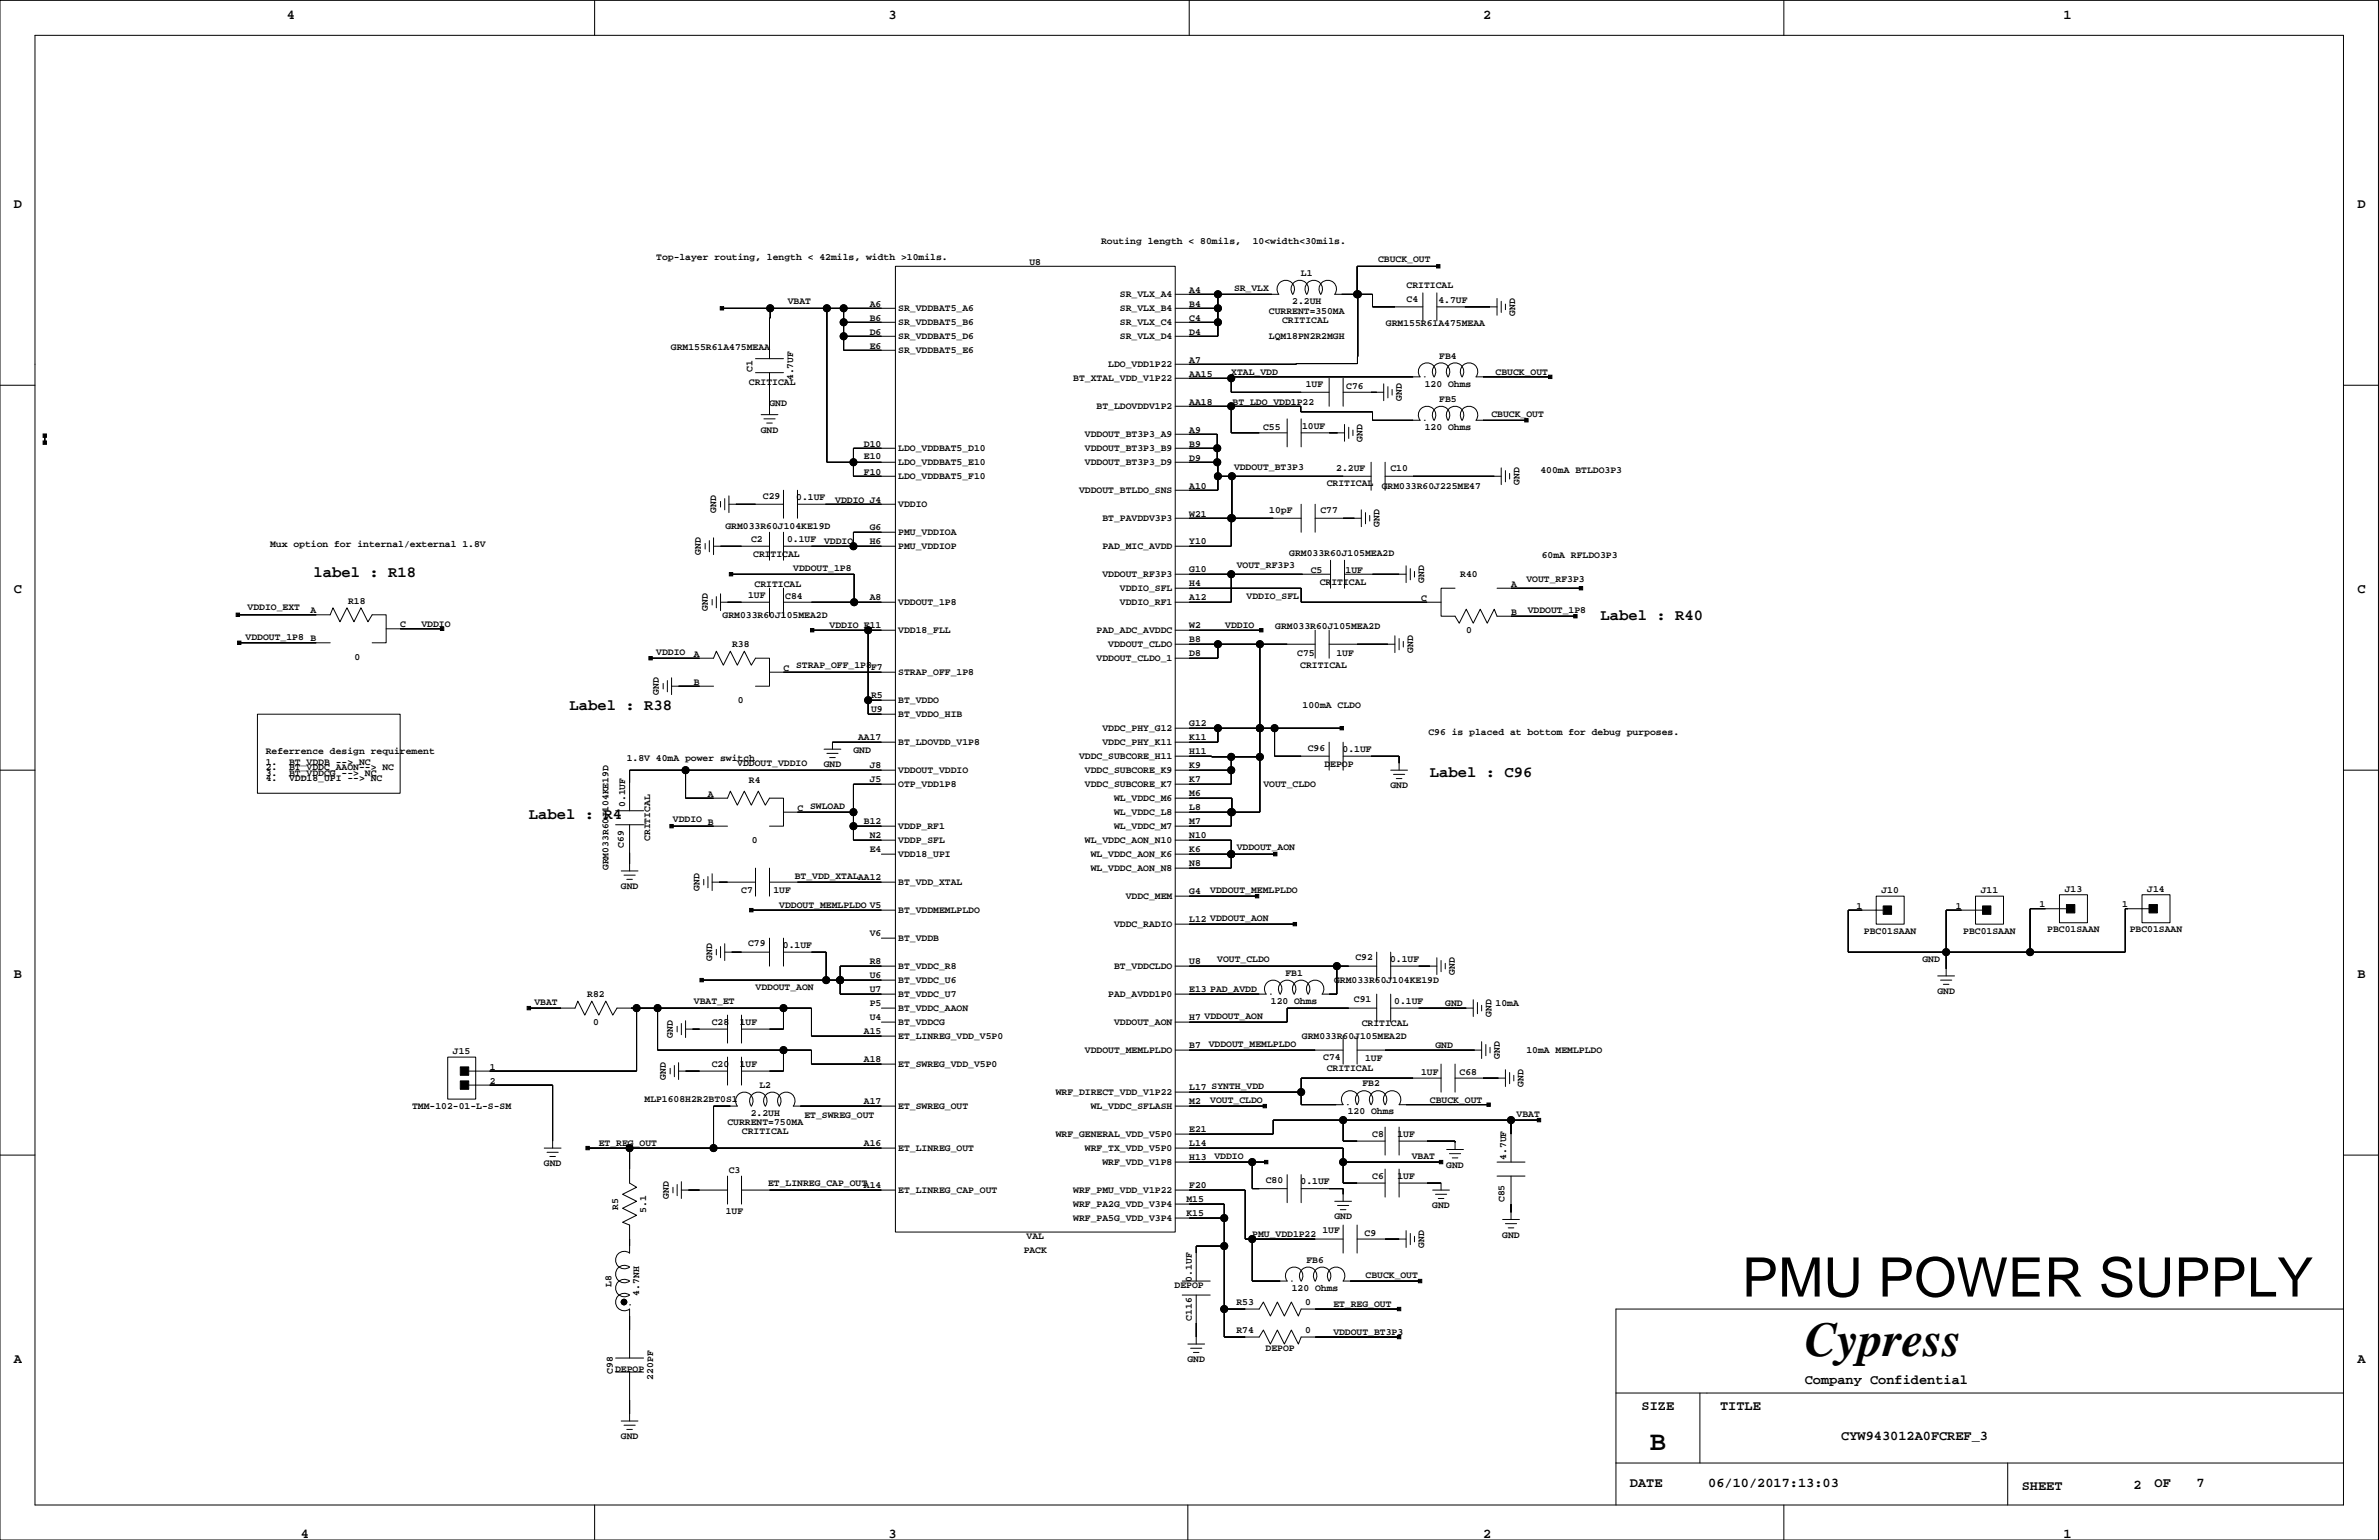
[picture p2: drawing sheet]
<svg xmlns="http://www.w3.org/2000/svg" width="432mm" height="279mm" viewBox="0 0 432 279" stroke-linecap="round" stroke-linejoin="round" font-family="sans-serif">
<defs><g id="words">
<text font-size="9.9" x="316.2" y="235.2">PMU POWER SUPPLY</text>
<text font-size="8.8" x="327.6" y="246.1">Cypress</text>
<text font-size="4.9" x="299.4" y="263">B</text>
<g font-size="2.8">
<text x="56.9" y="104.7">label : R18</text>
<text x="290.5" y="112.6">Label : R40</text>
<text x="103.4" y="128.8">Label : R38</text>
<text x="259.5" y="141">Label : C96</text>
<text x="96" y="148.6">Label : R4</text>
</g>
<g font-size="2.5">
<text x="52.1" y="3.4">4</text>
<text x="161.3" y="3.4">3</text>
<text x="269.2" y="3.4">2</text>
<text x="374.6" y="3.4">1</text>
<text x="2.5" y="37.7">D</text>
<text x="427.9" y="37.7">D</text>
<text x="2.5" y="107.5">C</text>
<text x="427.9" y="107.5">C</text>
<text x="2.5" y="177.4">B</text>
<text x="427.9" y="177.4">B</text>
<text x="2.5" y="247.2">A</text>
<text x="327.6" y="251">Company Confidential</text>
<text x="427.9" y="247.2">A</text>
<text x="298" y="255.7">SIZE</text>
<text x="312.2" y="255.7">TITLE</text>
<text x="334.2" y="261.2">CYW943012A0FCREF_3</text>
<text x="295.8" y="269.7">DATE</text>
<text x="310.1" y="269.8">06/10/2017:13:03</text>
<text x="391.1" y="269.7">OF</text>
<text x="398.7" y="269.8">7</text>
<text x="366.9" y="270.3">SHEET</text>
<text x="387.3" y="270.1">2</text>
<text x="54.6" y="279">4</text>
<text x="161.3" y="279">3</text>
<text x="269.2" y="279">2</text>
<text x="374.6" y="279">1</text>
</g>
<g font-size="1.8">
<text x="119.1" y="47.2">Top-layer routing, length &lt; 42mils, width &gt;10mils.</text>
<text x="186.9" y="48">U8</text>
<text x="199.9" y="44.2">Routing length &lt; 80mils,</text>
<text x="227.4" y="44.2">10&lt;width&lt;30mils.</text>
<text x="250.1" y="47.5">CBUCK_OUT</text>
<text x="203.3" y="53.9">SR_VLX_A4</text>
<text x="215.9" y="53.1">A4</text>
<text x="224" y="52.8">SR_VLX</text>
<text x="236.1" y="50.1">L1</text>
<text x="255.3" y="52.3">CRITICAL</text>
<text x="143" y="55.1">VBAT</text>
<text x="157.9" y="58.2">B6</text>
<text x="157.9" y="55.6">A6</text>
<text x="163" y="56.4">SR_VDDBAT5_A6</text>
<text x="163" y="59">SR_VDDBAT5_B6</text>
<text x="203.3" y="56.4">SR_VLX_B4</text>
<text x="203.3" y="59">SR_VLX_C4</text>
<text x="215.9" y="58.2">C4</text>
<text x="215.9" y="55.6">B4</text>
<text x="230.3" y="56.9">CURRENT=350MA</text>
<text x="232.7" y="58.7">CRITICAL</text>
<text x="234.5" y="55.2">2.2UH</text>
<text x="251.5" y="59.2">GRM155R61A475MEAA</text>
<text x="255.3" y="54.8">C4</text>
<text x="261.1" y="55">4.7UF</text>
<text x="275" y="57.3" transform="rotate(-90 275 57.3)">GND</text>
<text x="121.8" y="63.5">GRM155R61A475MEAA</text>
<text x="157.9" y="63.2">E6</text>
<text x="157.9" y="60.7">D6</text>
<text x="163" y="61.5">SR_VDDBAT5_D6</text>
<text x="163" y="64">SR_VDDBAT5_E6</text>
<text x="203.3" y="61.5">SR_VLX_D4</text>
<text x="215.9" y="60.7">D4</text>
<text x="215.9" y="65.8">A7</text>
<text x="230.3" y="61.5">LQM18PN2R2MGH</text>
<text x="261.2" y="65.1">FB4</text>
<text x="135.9" y="69.9">CRITICAL</text>
<text x="136.6" y="67.4" transform="rotate(-90 136.6 67.4)">C1</text>
<text x="144" y="69" transform="rotate(-90 144 69)">4.7UF</text>
<text x="194.8" y="69.1">BT_XTAL_VDD_V1P22</text>
<text x="201.2" y="66.6">LDO_VDD1P22</text>
<text x="215.9" y="68.3">AA15</text>
<text x="223.5" y="68.1">XTAL_VDD</text>
<text x="237" y="70.3">1UF</text>
<text x="244.4" y="70.5">C76</text>
<text x="258.6" y="70.1">120 Ohms</text>
<text x="271.5" y="68.1">CBUCK_OUT</text>
<text x="139.7" y="73.6">GND</text>
<text x="199" y="74.2">BT_LDOVDDV1P2</text>
<text x="215.9" y="73.4">AA18</text>
<text x="223.7" y="73.4">BT_LDO_VDD1P22</text>
<text x="236.3" y="77.8">10UF</text>
<text x="254.4" y="72.8" transform="rotate(-90 254.4 72.8)">GND</text>
<text x="261.2" y="72.9">FB5</text>
<text x="270.7" y="75.7">CBUCK_OUT</text>
<text x="138.1" y="78.5">GND</text>
<text x="156.8" y="81">D10</text>
<text x="156.8" y="83.3">E10</text>
<text x="163" y="81.8">LDO_VDDBAT5_D10</text>
<text x="196.9" y="79.3">VDDOUT_BT3P3_A9</text>
<text x="196.9" y="81.8">VDDOUT_BT3P3_B9</text>
<text x="215.9" y="83.6">D9</text>
<text x="215.9" y="81">B9</text>
<text x="215.9" y="78.5">A9</text>
<text x="229.2" y="78">C55</text>
<text x="247.3" y="80.1" transform="rotate(-90 247.3 80.1)">GND</text>
<text x="258.6" y="78">120 Ohms</text>
<text x="156.8" y="86.1">F10</text>
<text x="163" y="84.4">LDO_VDDBAT5_E10</text>
<text x="163" y="86.9">LDO_VDDBAT5_F10</text>
<text x="195.9" y="89.4">VDDOUT_BTLDO_SNS</text>
<text x="196.9" y="84.4">VDDOUT_BT3P3_D9</text>
<text x="215.9" y="88.6">A10</text>
<text x="224" y="85.3">VDDOUT_BT3P3</text>
<text x="240.8" y="88.1">CRITICAL</text>
<text x="242.5" y="85.4">2.2UF</text>
<text x="250.8" y="88.7">GRM033R60J225ME47</text>
<text x="252.4" y="85.4">C10</text>
<text x="275.8" y="88" transform="rotate(-90 275.8 88)">GND</text>
<text x="279.6" y="85.8">400mA BTLDO3P3</text>
<text x="130" y="93.1" transform="rotate(-90 130 93.1)">GND</text>
<text x="138.5" y="90.5">C29</text>
<text x="144.5" y="90.7">0.1UF</text>
<text x="151.6" y="91.2">VDDIO J4</text>
<text x="163" y="92">VDDIO</text>
<text x="200.1" y="94.5">BT_PAVDDV3P3</text>
<text x="215.9" y="93.7">W21</text>
<text x="230.4" y="93">10pF</text>
<text x="239.7" y="93">C77</text>
<text x="250.4" y="95.6" transform="rotate(-90 250.4 95.6)">GND</text>
<text x="49" y="99.3">Mux option for internal/external 1.8V</text>
<text x="127.2" y="100.7" transform="rotate(-90 127.2 100.7)">GND</text>
<text x="131.7" y="96">GRM033R60J104KE19D</text>
<text x="136.3" y="98.3">C2</text>
<text x="136.7" y="101.1">CRITICAL</text>
<text x="142.9" y="98.3">0.1UF</text>
<text x="149.6" y="98.8">VDDIO</text>
<text x="157.9" y="98.8">H6</text>
<text x="157.9" y="96.2">G6</text>
<text x="163" y="97.1">PMU_VDDIOA</text>
<text x="163" y="99.6">PMU_VDDIOP</text>
<text x="200.1" y="99.6">PAD_MIC_AVDD</text>
<text x="215.9" y="98.8">Y10</text>
<text x="234" y="100.9">GRM033R60J105MEA2D</text>
<text x="279.8" y="101.3">60mA RFLDO3P3</text>
<text x="137" y="106.4">CRITICAL</text>
<text x="144" y="103.6">VDDOUT_1P8</text>
<text x="200.1" y="104.7">VDDOUT_RF3P3</text>
<text x="203.3" y="107.2">VDDIO_SFL</text>
<text x="215.9" y="103.9">G10</text>
<text x="215.9" y="106.4">H4</text>
<text x="224.5" y="103.1">VOUT_RF3P3</text>
<text x="237.9" y="103.9">C5</text>
<text x="239.6" y="106.2">CRITICAL</text>
<text x="244.2" y="103.9">1UF</text>
<text x="258.5" y="105.8" transform="rotate(-90 258.5 105.8)">GND</text>
<text x="265.1" y="104.7">R40</text>
<text x="274.3" y="106.5">A</text>
<text x="277.1" y="105.6">VOUT_RF3P3</text>
<text x="44.9" y="110.7">VDDIO_EXT</text>
<text x="56.3" y="111.3">A</text>
<text x="63.2" y="109.6">R18</text>
<text x="72.6" y="113.8">C</text>
<text x="76.5" y="113.8">VDDIO</text>
<text x="128.5" y="110.8" transform="rotate(-90 128.5 110.8)">GND</text>
<text x="131.2" y="112">GRM033R60J105MEA2D</text>
<text x="135.8" y="108.5">1UF</text>
<text x="142.5" y="108.6">C84</text>
<text x="157.9" y="108.9">A8</text>
<text x="163" y="109.8">VDDOUT_1P8</text>
<text x="203.3" y="109.8">VDDIO_RF1</text>
<text x="215.9" y="108.9">A12</text>
<text x="226.3" y="108.7">VDDIO_SFL</text>
<text x="258" y="109">C</text>
<text x="274.3" y="111.5">B</text>
<text x="277.3" y="111.2">VDDOUT_1P8</text>
<text x="44.6" y="116.1">VDDOUT_1P8 B</text>
<text x="64.4" y="119.7">0</text>
<text x="119.1" y="118.8">VDDIO</text>
<text x="125.9" y="119.2">A</text>
<text x="132.9" y="117.4">R38</text>
<text x="150.6" y="114">VDDIO F11</text>
<text x="163" y="114.8">VDD18_FLL</text>
<text x="199" y="114.8">PAD_ADC_AVDDC</text>
<text x="199" y="119.9">VDDOUT_CLDO_1</text>
<text x="201.2" y="117.4">VDDOUT_CLDO</text>
<text x="215.9" y="119.1">D8</text>
<text x="215.9" y="114">W2</text>
<text x="215.9" y="116.6">B8</text>
<text x="222.4" y="114">VDDIO</text>
<text x="231.5" y="114.1">GRM033R60J105MEA2D</text>
<text x="235.5" y="119">C75</text>
<text x="242.6" y="119">1UF</text>
<text x="256.5" y="118.5" transform="rotate(-90 256.5 118.5)">GND</text>
<text x="266.1" y="114.8">0</text>
<text x="125.9" y="124.2">B</text>
<text x="142.2" y="121.7">C</text>
<text x="144.5" y="121.1">STRAP_OFF_1P8</text>
<text x="158.1" y="121.6">F7</text>
<text x="163" y="122.5">STRAP_OFF_1P8</text>
<text x="236" y="121.2">CRITICAL</text>
<text x="119.6" y="126.1" transform="rotate(-90 119.6 126.1)">GND</text>
<text x="133.9" y="127.5">0</text>
<text x="158.1" y="129.3">U9</text>
<text x="158.1" y="126.7">R5</text>
<text x="163" y="127.5">BT_VDDO</text>
<text x="163" y="130.1">BT_VDDO_HIB</text>
<text x="215.9" y="131.8">G12</text>
<text x="236.4" y="128.5">100mA CLDO</text>
<text x="48.2" y="136.7">Referrence design requirement</text>
<text x="154.9" y="136.6">GND</text>
<text x="155.8" y="134.3">AA17</text>
<text x="163" y="135.1">BT_LDOVDD_V1P8</text>
<text x="195.9" y="137.7">VDDC_SUBCORE_H11</text>
<text x="200.1" y="132.6">VDDC_PHY_G12</text>
<text x="200.1" y="135.1">VDDC_PHY_K11</text>
<text x="215.9" y="136.9">H11</text>
<text x="215.9" y="134.3">K11</text>
<text x="237.4" y="136.2">C96</text>
<text x="243.7" y="136.4">0.1UF</text>
<text x="259.3" y="133.3">C96 is placed at bottom for debug purposes.</text>
<text x="48.2" y="138.7">1.</text>
<text x="48.2" y="139.7">2.</text>
<text x="48.2" y="140.7">3.</text>
<text x="48.2" y="141.7">4.</text>
<text x="52.5" y="138.7">BT_VDDB --&gt; NC</text>
<text x="52.5" y="139.7">BT_VDDC_AAON--&gt; NC</text>
<text x="52.5" y="140.7">BT_VDDCG --&gt; NC</text>
<text x="52.5" y="141.7">VDD18_UPI --&gt; NC</text>
<text x="113.8" y="138.1">1.8V 40mA power switch</text>
<text x="133.8" y="138.9">VDDOUT_VDDIO</text>
<text x="135.9" y="142.1">R4</text>
<text x="149.5" y="139.2">GND</text>
<text x="157.9" y="142">J5</text>
<text x="157.9" y="139.4">J8</text>
<text x="163" y="140.2">VDDOUT_VDDIO</text>
<text x="163" y="142.8">OTP_VDD1P8</text>
<text x="196.9" y="140.2">VDDC_SUBCORE_K9</text>
<text x="196.9" y="142.8">VDDC_SUBCORE_K7</text>
<text x="215.9" y="142">K7</text>
<text x="215.9" y="139.4">K9</text>
<text x="229.3" y="142.7">VOUT_CLDO</text>
<text x="240.4" y="139.2">DEPOP</text>
<text x="252.4" y="143">GND</text>
<text x="113.5" y="146.4" transform="rotate(-90 113.5 146.4)">0.1UF</text>
<text x="122.1" y="149.1">VDDIO</text>
<text x="128.5" y="149.6">B</text>
<text x="128.5" y="144.5">A</text>
<text x="144.7" y="147.1">C SWLOAD</text>
<text x="156.8" y="149.6">B12</text>
<text x="202.2" y="145.3">WL_VDDC_M6</text>
<text x="202.2" y="147.8">WL_VDDC_L8</text>
<text x="215.9" y="149.6">M7</text>
<text x="215.9" y="147">L8</text>
<text x="215.9" y="144.5">M6</text>
<text x="113.2" y="153.8" transform="rotate(-90 113.2 153.8)">C69</text>
<text x="118" y="152.6" transform="rotate(-90 118 152.6)">CRITICAL</text>
<text x="136.5" y="152.9">0</text>
<text x="157.9" y="152.1">N2</text>
<text x="157.9" y="154.7">E4</text>
<text x="163" y="155.5">VDD18_UPI</text>
<text x="163" y="150.4">VDDP_RF1</text>
<text x="163" y="152.9">VDDP_SFL</text>
<text x="196.9" y="152.9">WL_VDDC_AON_N10</text>
<text x="198" y="155.5">WL_VDDC_AON_K6</text>
<text x="202.2" y="150.4">WL_VDDC_M7</text>
<text x="215.9" y="154.7">K6</text>
<text x="215.9" y="152.1">N10</text>
<text x="224.5" y="154.1">VDDOUT_AON</text>
<text x="110.5" y="157.9" transform="rotate(-90 110.5 157.9)">GRM033R60J104KE19D</text>
<text x="112.7" y="161.3">GND</text>
<text x="127" y="161.6" transform="rotate(-90 127 161.6)">GND</text>
<text x="144.2" y="159.5">BT_VDD_XTALAA12</text>
<text x="163" y="160.5">BT_VDD_XTAL</text>
<text x="198" y="158">WL_VDDC_AON_N8</text>
<text x="215.9" y="157.2">N8</text>
<text x="374.8" y="161.8">J13</text>
<text x="389.7" y="161.8">J14</text>
<text x="134.5" y="162.1">C7</text>
<text x="140.4" y="162.1">1UF</text>
<text x="141.4" y="164.8">VDDOUT_MEMLPLDO V5</text>
<text x="163" y="165.6">BT_VDDMEMLPLDO</text>
<text x="204.3" y="163.1">VDDC_MEM</text>
<text x="215.9" y="167.4">L12 VDDOUT_AON</text>
<text x="215.9" y="162.3">G4</text>
<text x="219.7" y="162">VDDOUT_MEMLPLDO</text>
<text x="336.9" y="164.9">1</text>
<text x="341.5" y="162.1">J10</text>
<text x="355" y="164.9">1</text>
<text x="359.5" y="162.1">J11</text>
<text x="370.2" y="164.6">1</text>
<text x="385.2" y="164.6">1</text>
<text x="135.8" y="171.7">C79</text>
<text x="142.1" y="172">0.1UF</text>
<text x="157.9" y="169.9">V6</text>
<text x="163" y="170.7">BT_VDDB</text>
<text x="202.2" y="168.2">VDDC_RADIO</text>
<text x="338.3" y="169.4">PBC01SAAN</text>
<text x="356.3" y="169.4">PBC01SAAN</text>
<text x="371.6" y="169.2">PBC01SAAN</text>
<text x="386.6" y="169.2">PBC01SAAN</text>
<text x="129.2" y="174.3" transform="rotate(-90 129.2 174.3)">GND</text>
<text x="137.1" y="179.5">VDDOUT_AON</text>
<text x="157.9" y="175">R8</text>
<text x="157.9" y="177.5">U6</text>
<text x="163" y="178.3">BT_VDDC_U6</text>
<text x="163" y="175.8">BT_VDDC_R8</text>
<text x="202.2" y="175.8">BT_VDDCLDO</text>
<text x="215.9" y="175">U8</text>
<text x="220.9" y="174.5">VOUT_CLDO</text>
<text x="233.3" y="177">FB1</text>
<text x="242.1" y="178.3">GRM033R60J104KE19D</text>
<text x="246" y="174.3">C92</text>
<text x="252.3" y="174.5">0.1UF</text>
<text x="264.1" y="176.9" transform="rotate(-90 264.1 176.9)">GND</text>
<text x="348.9" y="174.5">GND</text>
<text x="97" y="182.3">VBAT</text>
<text x="106.6" y="180.9">R82</text>
<text x="107.7" y="185.9">0</text>
<text x="126" y="182.1">VBAT_ET</text>
<text x="129.2" y="185.9">C28</text>
<text x="134.3" y="185.9">1UF</text>
<text x="157.9" y="185.1">U4</text>
<text x="157.9" y="182.6">P5</text>
<text x="157.9" y="180">U7</text>
<text x="163" y="180.9">BT_VDDC_U7</text>
<text x="163" y="183.4">BT_VDDC_AAON</text>
<text x="163" y="185.9">BT_VDDCG</text>
<text x="201.2" y="180.9">PAD_AVDD1P0</text>
<text x="202.2" y="185.9">VDDOUT_AON</text>
<text x="215.9" y="180">E13 PAD_AVDD</text>
<text x="215.9" y="185.1">H7 VDDOUT_AON</text>
<text x="230.7" y="182.1">120 Ohms</text>
<text x="245.8" y="181.9">C91</text>
<text x="253.1" y="182.1">0.1UF</text>
<text x="262.3" y="182.6">GND</text>
<text x="270.7" y="184.5" transform="rotate(-90 270.7 184.5)">GND</text>
<text x="271.5" y="182.6">10mA</text>
<text x="351.6" y="180.4">GND</text>
<text x="82.2" y="191.3">J15</text>
<text x="122.1" y="188.3" transform="rotate(-90 122.1 188.3)">GND</text>
<text x="156.8" y="187.7">A15</text>
<text x="163" y="188.5">ET_LINREG_VDD_V5P0</text>
<text x="196.9" y="191">VDDOUT_MEMLPLDO</text>
<text x="215.9" y="190.2">B7</text>
<text x="219.4" y="190">VDDOUT_MEMLPLDO</text>
<text x="236.3" y="188.5">GRM033R60J105MEA2D</text>
<text x="247.2" y="186.2">CRITICAL</text>
<text x="260.5" y="190.2">GND</text>
<text x="277.1" y="191">10mA MEMLPLDO</text>
<text x="88.9" y="194.1">1</text>
<text x="88.9" y="196.6">2</text>
<text x="120.9" y="195.9" transform="rotate(-90 120.9 195.9)">GND</text>
<text x="129.2" y="193.6">C20</text>
<text x="134.3" y="193.6">1UF</text>
<text x="137.8" y="197.4">L2</text>
<text x="156.8" y="192.7">A18</text>
<text x="163" y="193.6">ET_SWREG_VDD_V5P0</text>
<text x="215.9" y="197.8">L17 SYNTH_VDD</text>
<text x="240.2" y="192.3">C74</text>
<text x="240.8" y="194.3">CRITICAL</text>
<text x="247.3" y="197.1">FB2</text>
<text x="247.8" y="192.5">1UF</text>
<text x="257.9" y="195.1">1UF</text>
<text x="264.9" y="195">C68</text>
<text x="272.2" y="192.1" transform="rotate(-90 272.2 192.1)">GND</text>
<text x="276.5" y="197.2" transform="rotate(-90 276.5 197.2)">GND</text>
<text x="74.8" y="201.2">TMM-102-01-L-S-SM</text>
<text x="117" y="199.9">MLP1608H2R2BT0S1</text>
<text x="136.3" y="202.4">2.2UH</text>
<text x="146" y="202.9">ET_SWREG_OUT</text>
<text x="156.8" y="200.4">A17</text>
<text x="163" y="201.2">ET_SWREG_OUT</text>
<text x="191.6" y="198.6">WRF_DIRECT_VDD_V1P22</text>
<text x="198" y="201.2">WL_VDDC_SFLASH</text>
<text x="215.9" y="200.4">M2</text>
<text x="219.7" y="200.1">VOUT_CLDO</text>
<text x="244.6" y="202.2">120 Ohms</text>
<text x="259.5" y="200.1">CBUCK_OUT</text>
<text x="275.3" y="202.6">VBAT</text>
<text x="108.7" y="208">ET_REG_OUT</text>
<text x="132" y="204.2">CURRENT=750MA</text>
<text x="134.7" y="205.7">CRITICAL</text>
<text x="156.8" y="208">A16</text>
<text x="163" y="208.8">ET_LINREG_OUT</text>
<text x="191.6" y="206.3">WRF_GENERAL_VDD_V5P0</text>
<text x="196.9" y="208.8">WRF_TX_VDD_V5P0</text>
<text x="215.9" y="208">L14</text>
<text x="215.9" y="205.4">E21</text>
<text x="249.1" y="206.3">C8</text>
<text x="253.6" y="206.3">1UF</text>
<text x="98.7" y="211.6">GND</text>
<text x="132.3" y="212.9">C3</text>
<text x="139.4" y="215.1">ET_LINREG_CAP_OUT</text>
<text x="156.8" y="215.6">A14</text>
<text x="200.1" y="211.3">WRF_VDD_V1P8</text>
<text x="215.9" y="210.5">H13</text>
<text x="215.9" y="215.6">F20</text>
<text x="220.4" y="210.3">VDDIO</text>
<text x="229.8" y="214.6">C80</text>
<text x="236.1" y="214.9">0.1UF</text>
<text x="249.1" y="213.9">C6</text>
<text x="253.6" y="213.9">1UF</text>
<text x="256.2" y="210.3">VBAT</text>
<text x="262.5" y="211.8">GND</text>
<text x="273.4" y="210.4" transform="rotate(-90 273.4 210.4)">4.7UF</text>
<text x="112.2" y="219.5" transform="rotate(-90 112.2 219.5)">R5</text>
<text x="117.3" y="220" transform="rotate(-90 117.3 220)">5.1</text>
<text x="121.4" y="217.5" transform="rotate(-90 121.4 217.5)">GND</text>
<text x="131.7" y="220.2">1UF</text>
<text x="163" y="216.4">ET_LINREG_CAP_OUT</text>
<text x="194.8" y="218.9">WRF_PA2G_VDD_V3P4</text>
<text x="194.8" y="221.5">WRF_PA5G_VDD_V3P4</text>
<text x="194.8" y="216.4">WRF_PMU_VDD_V1P22</text>
<text x="215.3" y="220.7">K15</text>
<text x="215.3" y="218.1">M15</text>
<text x="242.2" y="221.2">GND</text>
<text x="260" y="219.2">GND</text>
<text x="273.1" y="218.1" transform="rotate(-90 273.1 218.1)">C85</text>
<text x="185.8" y="227.3">PACK</text>
<text x="186.3" y="224.8">VAL</text>
<text x="227.3" y="224.5">PMU_VDD1P22</text>
<text x="240" y="223.8">1UF</text>
<text x="247.7" y="224.2">C9</text>
<text x="258.5" y="226.4" transform="rotate(-90 258.5 226.4)">GND</text>
<text x="272.7" y="224.5">GND</text>
<text x="111" y="233.5" transform="rotate(-90 111 233.5)">L8</text>
<text x="213.2" y="233.7">DEPOP</text>
<text x="216.3" y="232.5" transform="rotate(-90 216.3 232.5)">0.1UF</text>
<text x="237.1" y="229.1">FB6</text>
<text x="247.8" y="231.9">CBUCK_OUT</text>
<text x="116" y="235.1" transform="rotate(-90 116 235.1)">4.7NH</text>
<text x="216.3" y="239.6" transform="rotate(-90 216.3 239.6)">C116</text>
<text x="224.4" y="236.7">R53</text>
<text x="234.5" y="234.2">120 Ohms</text>
<text x="236.9" y="236.7">0</text>
<text x="242" y="237.2">ET_REG_OUT</text>
<text x="224.4" y="241.8">R74</text>
<text x="229.7" y="245.1">DEPOP</text>
<text x="236.9" y="241.8">0</text>
<text x="242" y="242.3">VDDOUT_BT3P3</text>
<text x="111.2" y="249.2" transform="rotate(-90 111.2 249.2)">C98</text>
<text x="111.6" y="248.9">DEPOP</text>
<text x="118.6" y="250.3" transform="rotate(-90 118.6 250.3)">220PF</text>
<text x="215.5" y="247.1">GND</text>
<text x="112.7" y="261.1">GND</text>
</g>
</g></defs>
<g fill="none" stroke="#000" stroke-width=".18">
<path d="M0 .1h431.7v279.3h-431.7zM6.3 6.4h419.1v266.7h-419.1zM107.9 .1v6.3M215.9 .1v6.3M323.8 .1v6.3M131 55.9h31.5M139.8 55.9v1.8h-.1v7.4M150.1 55.9v28h12.4M153.1 58.5h9.4M153.1 55.9v7.6h9.4M162.5 48.3h50.8v175.2h-50.8zM213.3 53.4h18.8a1.59 1.59 0 0 1 .2-2.1 1.59 1.59 0 0 1 2.1 0 1.59 1.59 0 0 1 .2 2.1 1.59 1.59 0 0 1 .2-2.1 1.59 1.59 0 0 1 2.2 0 1.59 1.59 0 0 1 .2 2.1 1.59 1.59 0 0 1 .2-2.1 1.59 1.59 0 0 1 2.1 0 1.59 1.59 0 0 1 .2 2.1 1.59 1.59 0 0 1 .2-2.1 1.59 1.59 0 0 1 2.2 0 1.59 1.59 0 0 1 .2 2.1h6.8v2.3h9.2"/>
<path d="M213.3 55.9h7.8M213.3 58.5h7.8M221.1 53.4v7.6h-7.8M246.5 53.4l-.1 12.6-33.1 .1M258.3 53.1v5.1M260.8 55.7h10.9M260.8 53.1v5.1M261.1 48.3h-14.8v5.1M271.7 54.2v3M272.5 54.7v2M273.2 55.2v1M0 69.9h6.3"/>
<path d="M8.1 79v1.3M137.1 67.6h5.1M137.1 65.1h5.1M138.1 75.2h3.1M138.7 76h2M139.2 76.8h1M139.7 67.6v7.6M153.1 61h9.4M213.3 73.7h22.8v1h13v1.5h8.7a1.59 1.59 0 0 1 .2-2.1 1.59 1.59 0 0 1 2.1 0 1.59 1.59 0 0 1 .2 2.1 1.59 1.59 0 0 1 .2-2.1 1.59 1.59 0 0 1 2.1 0 1.59 1.59 0 0 1 .2 2.1 1.59 1.59 0 0 1 .2-2.1 1.59 1.59 0 0 1 2.2 0 1.59 1.59 0 0 1 .2 2.1 1.59 1.59 0 0 1 .2-2.1 1.59 1.59 0 0 1 2.1 0 1.59 1.59 0 0 1 .2 2.1h9.2M213.3 78.8h7.6v5.2h.2v4.9h-7.8M213.3 68.6h10.2M223.5 73.7v4.8h10.1"/>
<path d="M233.6 76v5.1M236.2 78.5h7.8M236.2 76v5.1M241.2 68.6v5.1M243.8 71.2h7.3M243.8 68.6v5.1M244 77v3.1M244.8 77.5v2M245.6 78v1M251.1 69.6v3.1M251.9 70.2v2M252.7 70.7v1"/>
<path d="M258.5 68.4h.1M258.5 76.2h.1M281.4 68.4h-13.5a1.59 1.59 0 0 0-.2-2.2 1.59 1.59 0 0 0-2.1 0 1.59 1.59 0 0 0-.2 2.2 1.59 1.59 0 0 0-.2-2.2 1.59 1.59 0 0 0-2.2 0 1.59 1.59 0 0 0-.2 2.2 1.59 1.59 0 0 0-.2-2.2 1.59 1.59 0 0 0-2.1 0 1.59 1.59 0 0 0-.2 2.2 1.59 1.59 0 0 0-.2-2.2 1.59 1.59 0 0 0-2.1 0 1.59 1.59 0 0 0-.2 2.2h-34.3v2.8h17.7M425.4 69.9h6.3M128 98.6v1M128.7 98.1v2M129.5 99.1h10.2M129.5 97.6v3M130.8 91v1M131.5 90.5v2M132.3 91.5h9.9M132.3 90v3"/>
<path d="M139.7 96.6v5M142.2 88.9v5.1M142.2 96.6v5M142.2 99.1h20.3M144.7 91.5h17.8M144.7 88.9v5.1M162.5 81.3h-7.6v5.1h7.6M162.5 96.6h-7.6v2.5M213.3 94h22.9M213.3 83.9h7.6M213.3 81.3h7.6M221.1 86.4h27.8"/>
<path d="M223.5 94v5.1h-10.2M223.6 86.4v7.6M236.2 91.5v5.1M238.7 94h8.4M238.7 91.5v5.1M247.1 92.5v3M247.8 93v2M248.6 93.5v1M248.9 83.9v5M251.4 86.4h21.1M251.4 83.9v5M272.5 84.9v3"/>
<path d="M273.2 85.4v2M274 85.9v1M43.2 111.5h16.7l.5-1.2 1.3 2.5 1.3-2.5 1.2 2.5 1.3-2.5 1.3 2.5 .7-1.3h2.6v5.1h-2.6M43.4 116.6h16.5M70.1 114.1h10.1M118.1 119.4h11.4l.5-1.3 1.3 2.6 1.3-2.6 1.2 2.6 1.3-2.6 1.3 2.6 .7-1.3h2.6v5.1h-2.6M129.3 108.8v1M130 108.2v2.1M130.8 107.7v3.1M130.8 109.3h8.9M132.7 104.2h22.3v5.1M139.7 106.7v5.1"/>
<path d="M142.2 109.3h20.3M142.2 106.7v5.1M147.4 114.3h15.1M157.6 114.3v15.3h4.9M213.3 104.2h28.2M213.3 116.9h25.4M213.3 106.7h22.9v2.6h25.4M213.3 114.3h15.6M221.1 116.9v2.5h-7.8M223.5 104.2v5.1h-10.2M228.7 116.9v30.4h-15.4M238.7 114.3v5.1"/>
<path d="M241.2 114.3v5.1M241.2 116.9h12M241.5 101.6v5.1M244 104.2h11.2M244 101.6v5.1M253.2 115.4v3M253.9 115.9v2M254.7 116.4v1M255.2 102.7v3M256 103.2v2M256.7 103.7v1M264.1 106.7h-2.5v5.1h2.5l.8 1.3 1.2-2.6 1.3 2.6 1.3-2.6 1.2 2.6 1.3-2.6 .5 1.3h14.2"/>
<path d="M271.7 106.7h15.3M0 139.7h6.3M46.7 129.6h25.9v14.3h-25.9zM120.4 124v1M121.1 123.5v2M121.9 124.5h7.6M121.9 123v3M124.4 139.7v5.1h7.7l.5-1.3 1.2 2.6 1.3-2.6 1.3 2.6 1.2-2.6 1.3 2.6 .8-1.3h2.5v5.1h-2.5M139.7 122h22.8M149.6 135.9h3M150.1 136.7h2M150.6 137.4h1"/>
<path d="M157.6 127h4.9M162.5 139.7h-48.2v7.4M162.5 134.7h-11.4v1.2M213.3 139.7h10.2M213.3 137.2l15.4 .1M213.3 132.1h30.2M221.1 132.1v2.6h-7.8M223.5 137.3v5h-10.2M228.7 132.1h.1M231.3 132.1v5.1h9.9M241.2 134.7v5M243.8 134.7v5"/>
<path d="M243.8 137.2h10.1v2.5M252.4 139.7h3.1M425.4 139.7h6.3M111.7 149.6h5.1M111.7 147.1h5.1M112.8 158h3M113.3 158.8h2M113.8 159.5h1M114.3 149.6v8.4M121.9 149.9h10.2M127.7 159.5v1.1M128.5 159v2.1"/>
<path d="M129.3 158.5v3.1M137.1 157.5v5.1M139.7 157.5v5.1M142.2 147.3h12.7M154.9 149.9h7.6M160 155h2.5M162.5 142.3h-7.6v10.1h7.6M213.3 144.8h10.3v2.5M213.3 152.4h10.2v5.1h-10.2M213.3 155h18.2M223.5 155h.1M223.5 147.3v2.6h-10.2"/>
<path d="M252.9 140.5h2.1M253.4 141.3h1.1M127.4 177.8h35.1M129.3 160h7.8M130 172.2v1.1M130.8 171.7v2.1M131.5 172.7h8.2M131.5 171.2v3.1M136.4 165.1h26.1M139.7 160h22.8M139.7 170.2v5.1M142.2 172.7h7.8v5.1"/>
<path d="M142.2 170.2v5.1M152.5 177.8h.1M160 170.2h2.5M162.5 175.3h-10v5.1h10M213.3 175.3h36.6M213.3 162.6h14.9M213.3 167.7h21.7M242.6 175.3v5.1h-2.6a1.59 1.59 0 0 0-.2-2.2 1.59 1.59 0 0 0-2.2 0 1.59 1.59 0 0 0-.2 2.2 1.59 1.59 0 0 0-.2-2.2 1.59 1.59 0 0 0-2.1 0 1.59 1.59 0 0 0-.2 2.2 1.59 1.59 0 0 0-.2-2.2 1.59 1.59 0 0 0-2.1 0 1.59 1.59 0 0 0-.2 2.2 1.59 1.59 0 0 0-.2-2.2 1.59 1.59 0 0 0-2.2 0 1.59 1.59 0 0 0-.2 2.2h-16.5M249.9 172.7v5.1M252.4 175.3h8.4M252.4 172.7v5.1M260.8 173.8v3"/>
<path d="M261.6 174.3v2M262.3 174.8v1M340.5 162.6h5.1v5.1h-5.1zM351.7 177.1h3.1M352.2 177.8h2M352.7 178.6h1M358.6 162.6h5v5.1h-5zM359.8 165.1h-6.6v12M373.8 162.3h5.1v5.1h-5.1zM375.1 164.9h-6.6v7.8M388.8 162.3h5.1v5.1h-5.1zM390.1 164.9h-4.4v7.8h-50.2v-7.6h6.3"/>
<path d="M81.3 191.8h5v7.6h-5zM85.1 196.9h15.2v11.4M96 182.9h8.4l.5-1.3 1.2 2.6 1.3-2.6 1.3 2.6 1.3-2.6 1.2 2.6 .8-1.3h35.3v5.1h15.2M115.5 182.9v11.4h-30.4M119.4 182.9v7.6h27.9v2.6h15.2M121.6 193.8v1M122.4 193.3v2M122.9 186.2v1M123.2 194.3h8.9M123.2 192.8v3.1M123.7 185.7v2M124.4 185.2v3"/>
<path d="M124.4 186.7h7.7M132.1 184.2v5.1M132.1 191.8v5.1M134.6 184.2v5.1M134.6 191.8v5.1M142.2 182.9v3.8h-7.6M142.2 190.5v3.8h-7.6M160 182.9h2.5M160 185.4h2.5M213.3 190.5h30.5M213.3 198.1h22.9M230.6 180.4h.1"/>
<path d="M243.8 188v5.1M246.3 188v5.1M246.3 190.5h22.6M249.9 182.9h-16.3v2.5h-20.3M249.9 180.4v5M252.4 182.9h15M252.4 180.4v5M261.6 195.6h-25.4v4.8h7.6a1.59 1.59 0 0 1 .2-2.1 1.59 1.59 0 0 1 2.1 0 1.59 1.59 0 0 1 .2 2.1M261.6 193.1v5M264.1 193.1v5M264.1 195.6h9.1M267.4 181.4v3"/>
<path d="M268.2 181.9v2M268.9 182.4v1M268.9 189v3M269.7 189.5v2M270.4 190v1M273.2 194.1v3M274 194.6v2M274.8 195.1v1M0 209.6h6.3M98.8 208.3h3M99.3 209.1h2M99.8 209.8h1"/>
<path d="M106.7 208.3h55.8M114.3 208.3v6.3l1.2 .8-2.5 1.3 2.5 1.2-2.5 1.3 2.5 1.3-2.5 1.3 1.3 .5v5a1.59 1.59 0 0 0-2.2 .2 1.59 1.59 0 0 0 0 2.2 1.59 1.59 0 0 0 2.2 .2 1.59 1.59 0 0 0-2.2 .2 1.59 1.59 0 0 0 0 2.1 1.59 1.59 0 0 0 2.2 .2 1.59 1.59 0 0 0-2.2 .2 1.59 1.59 0 0 0 0 2.2 1.59 1.59 0 0 0 2.2 .2 1.59 1.59 0 0 0-2.2 .2 1.59 1.59 0 0 0 0 2.1 1.59 1.59 0 0 0 2.2 .2v8.9M122.1 215.4v1M122.9 214.9v2M123.7 215.9h8.4M123.7 214.4v3M132.1 213.4v5.1M134.6 215.9h27.9M134.6 213.4v5.1M162.5 200.7h-18.5a1.59 1.59 0 0 0-.2-2.1 1.59 1.59 0 0 0-2.2 0 1.59 1.59 0 0 0-.2 2.1 1.59 1.59 0 0 0-.2-2.1 1.59 1.59 0 0 0-2.1 0 1.59 1.59 0 0 0-.2 2.1 1.59 1.59 0 0 0-.2-2.1 1.59 1.59 0 0 0-2.1 0 1.59 1.59 0 0 0-.2 2.1 1.59 1.59 0 0 0-.2-2.1 1.59 1.59 0 0 0-2.2 0 1.59 1.59 0 0 0-.2 2.1h-4.3v7.6M213.3 218.5h8.9v24.1h6.3l.8-1.3 1.3 2.5 1.2-2.5 1.3 2.5 1.3-2.5 1.3 2.5 .5-1.2h17.7M213.3 215.9h12.7v8.9h17.8"/>
<path d="M213.3 200.7h16.3M213.3 208.3h30.5v6.3h7.6M213.3 210.8h16.5M227.3 210.8v4.9h6.3M233.6 213.1v5.1M236.2 215.7h7.6v2.2M236.2 213.1v5.1M242.3 217.9h3M242.8 218.7h2M243.3 219.5h1M243.8 203.2v3.8h7.6M243.8 210.8h17.8"/>
<path d="M244.5 200.4h.1M251.4 204.5v5.1M251.4 212.1v5.1M253.9 204.5v5.1M253.9 212.1v5.1M253.9 214.6h7.7v1.3M253.9 207h10.2v1.6M260 215.9h3.1M260.5 216.7h2.1M261.1 217.4h1M262.6 208.6h3M263.1 209.3h2"/>
<path d="M263.6 210.1h1M270.2 200.4h-16.3a1.59 1.59 0 0 0-.2-2.1 1.59 1.59 0 0 0-2.1 0 1.59 1.59 0 0 0-.2 2.1 1.59 1.59 0 0 0-.2-2.1 1.59 1.59 0 0 0-2.1 0 1.59 1.59 0 0 0-.2 2.1 1.59 1.59 0 0 0-.2-2.1 1.59 1.59 0 0 0-2.2 0 1.59 1.59 0 0 0-.2 2.1M271.7 210.8h5.1M271.7 213.4h5.1M274.3 203.2v7.6M274.3 213.4v7.8M279.3 203.2h-48.2v2.6h-17.8M425.4 209.6h6.3M114.3 236.7h.1M213.3 221h8.9M214.6 232.4h5.1M214.6 235h5.1"/>
<path d="M217.1 235v8.8M222.2 237.5h6.3l.8-1.3 1.3 2.6 1.2-2.6 1.3 2.6 1.3-2.6 1.3 2.6 .5-1.3h17.7M222.2 226.1h-5.1v6.3M227.3 224.8v7.6h6.3a1.59 1.59 0 0 1 .2-2.1 1.59 1.59 0 0 1 2.2 0 1.59 1.59 0 0 1 .2 2.1 1.59 1.59 0 0 1 .2-2.1 1.59 1.59 0 0 1 2.1 0 1.59 1.59 0 0 1 .2 2.1 1.59 1.59 0 0 1 .2-2.1 1.59 1.59 0 0 1 2.1 0 1.59 1.59 0 0 1 .2 2.1 1.59 1.59 0 0 1 .2-2.1 1.59 1.59 0 0 1 2.2 0 1.59 1.59 0 0 1 .2 2.1M234.4 232.4h.1M243.8 222.3v5M243.8 232.4h14M246.3 224.8h8.9M246.3 222.3v5M255.2 223.3v3M256 223.8v2M256.7 224.3v1"/>
<path d="M272.7 221.2h3.1M273.2 222h2.1M273.7 222.8h1.1M425.4 237.5h-132.1v35.6M111.7 248.9h5.1M111.7 246.4h5.1M112.8 257.8h3M113.3 258.6h2M113.8 259.3h1M114.3 248.9v8.9M215.6 243.8h3M216.1 244.6h2"/>
<path d="M216.6 245.4h1M293.3 252.7h132.1M308.5 252.7v12.7M107.9 273.1v6.3M215.6 273.1v6.3M293.3 265.4h132.1M323.8 273.1v6.3M364.4 265.4v7.7"/>
<circle cx="139.8" cy="55.9" r=".63"/>
<circle cx="150.1" cy="55.9" r=".63"/>
<circle cx="153.1" cy="58.5" r=".63"/>
<circle cx="153.1" cy="55.9" r=".63"/>
<circle cx="221.1" cy="53.4" r=".63"/>
<circle cx="221.1" cy="58.5" r=".63"/>
<circle cx="221.1" cy="55.9" r=".63"/>
<circle cx="246.3" cy="53.4" r=".63"/>
<circle cx="246.5" cy="53.4" r=".63"/>
<circle cx="153.1" cy="61" r=".63"/>
<circle cx="223.5" cy="73.7" r=".63"/>
<circle cx="223.5" cy="68.6" r=".63"/>
<circle cx="154.9" cy="99.1" r=".63"/>
<circle cx="154.9" cy="83.9" r=".63"/>
<circle cx="220.9" cy="81.3" r=".63"/>
<circle cx="220.9" cy="83.9" r=".63"/>
<circle cx="221.1" cy="86.4" r=".63"/>
<circle cx="223.5" cy="94" r=".63"/>
<circle cx="223.6" cy="94" r=".63"/>
<circle cx="223.6" cy="86.4" r=".63"/>
<circle cx="155" cy="109.3" r=".63"/>
<circle cx="157.6" cy="114.3" r=".63"/>
<circle cx="221.1" cy="116.9" r=".63"/>
<circle cx="223.5" cy="104.2" r=".63"/>
<circle cx="228.7" cy="116.9" r=".63"/>
<circle cx="124.4" cy="139.7" r=".63"/>
<circle cx="157.6" cy="127" r=".63"/>
<circle cx="221.1" cy="132.1" r=".63"/>
<circle cx="223.5" cy="137.3" r=".63"/>
<circle cx="223.5" cy="139.7" r=".63"/>
<circle cx="228.7" cy="137.3" r=".63"/>
<circle cx="228.7" cy="132.1" r=".63"/>
<circle cx="231.3" cy="132.1" r=".63"/>
<circle cx="154.9" cy="149.9" r=".63"/>
<circle cx="154.9" cy="147.4" r=".63"/>
<circle cx="223.5" cy="155" r=".63"/>
<circle cx="223.5" cy="147.4" r=".63"/>
<circle cx="223.6" cy="147.4" r=".63"/>
<circle cx="150" cy="177.8" r=".63"/>
<circle cx="152.5" cy="177.8" r=".63"/>
<circle cx="242.6" cy="175.3" r=".63"/>
<circle cx="353.2" cy="172.7" r=".63"/>
<circle cx="368.5" cy="172.7" r=".63"/>
<circle cx="115.5" cy="182.9" r=".63"/>
<circle cx="119.4" cy="182.9" r=".63"/>
<circle cx="142.2" cy="182.9" r=".63"/>
<circle cx="142.2" cy="190.5" r=".63"/>
<circle cx="236.2" cy="198.1" r=".63"/>
<circle cx="114.3" cy="208.3" r=".63"/>
<circle cx="129.5" cy="208.3" r=".63"/>
<circle cx="227.3" cy="210.8" r=".63"/>
<circle cx="243.8" cy="203.2" r=".63"/>
<circle cx="243.8" cy="210.8" r=".63"/>
<circle cx="274.3" cy="203.2" r=".63"/>
<circle cx="113.3" cy="236.2" r=".51"/>
<circle cx="222.2" cy="237.5" r=".63"/>
<circle cx="222.2" cy="221" r=".63"/>
<circle cx="222.2" cy="226.1" r=".63"/>
<circle cx="227.3" cy="224.8" r=".63"/>
</g>
<g fill="#000" stroke="#000" stroke-width=".18">
<path d="M130.7 55.6h.6v.6h-.6z" fill-rule="evenodd"/>
<path d="M139.7 57.7v2.3z" fill-rule="evenodd"/>
<path d="M139.7 57.7h.1z" fill-rule="evenodd"/>
<path d="M131 55.9h8.8z" fill-rule="evenodd"/>
<path d="M139.8 55.9v1.8z" fill-rule="evenodd"/>
<path d="M150.1 55.9v28z" fill-rule="evenodd"/>
<path d="M139.8 55.9h10.3z" fill-rule="evenodd"/>
<path d="M150.1 55.9h3z" fill-rule="evenodd"/>
<path d="M153.1 55.9v2.6z" fill-rule="evenodd"/>
<path d="M153.1 58.5v2.5z" fill-rule="evenodd"/>
<path d="M153.1 58.5h6.9z" fill-rule="evenodd"/>
<path d="M153.1 55.9h6.9z" fill-rule="evenodd"/>
<path d="M215.9 53.4h5.2z" fill-rule="evenodd"/>
<path d="M215.9 55.9h5.2z" fill-rule="evenodd"/>
<path d="M215.9 58.5h5.2z" fill-rule="evenodd"/>
<path d="M221.1 58.5v2.5z" fill-rule="evenodd"/>
<path d="M221.1 55.9v2.6z" fill-rule="evenodd"/>
<path d="M221.1 53.4v2.5z" fill-rule="evenodd"/>
<path d="M221.1 53.4h9.7z" fill-rule="evenodd"/>
<path d="M243.5 53.4h2.8z" fill-rule="evenodd"/>
<path d="M246.3 48.3v5.1z" fill-rule="evenodd"/>
<path d="M246.3 53.4h.2z" fill-rule="evenodd"/>
<path d="M246.5 53.4v11.3z" fill-rule="evenodd"/>
<path d="M246.5 53.4h2.6z" fill-rule="evenodd"/>
<path d="M249.1 53.4v2.3z" fill-rule="evenodd"/>
<path d="M249.1 55.7h4.1z" fill-rule="evenodd"/>
<path d="M260.7 48h.7v.6h-.7z" fill-rule="evenodd"/>
<path d="M246.3 48.3h14.8z" fill-rule="evenodd"/>
<path d="M265.9 55.7h4.5z" fill-rule="evenodd"/>
<path d="M7.8 78.7h.6v.6h-.6z" fill-rule="evenodd"/>
<path d="M8.1 79v1.3z" fill-rule="evenodd"/>
<path d="M139.7 72.7v1.3z" fill-rule="evenodd"/>
<path d="M153.1 61v2.5z" fill-rule="evenodd"/>
<path d="M153.1 63.5h6.9z" fill-rule="evenodd"/>
<path d="M153.1 61h6.9z" fill-rule="evenodd"/>
<path d="M220.9 78.8v2.5z" fill-rule="evenodd"/>
<path d="M215.9 78.8h5z" fill-rule="evenodd"/>
<path d="M215.9 61h5.2z" fill-rule="evenodd"/>
<path d="M223.5 68.4v.2z" fill-rule="evenodd"/>
<path d="M215.9 68.6h7.6z" fill-rule="evenodd"/>
<path d="M223.5 68.6v2.6z" fill-rule="evenodd"/>
<path d="M223.5 73.7v4.8z" fill-rule="evenodd"/>
<path d="M215.9 73.7h7.6z" fill-rule="evenodd"/>
<path d="M223.5 78.5h5z" fill-rule="evenodd"/>
<path d="M215.9 66.1h19.4z" fill-rule="evenodd"/>
<path d="M235.3 66v.1z" fill-rule="evenodd"/>
<path d="M236.1 73.7v1z" fill-rule="evenodd"/>
<path d="M223.5 73.7h12.6z" fill-rule="evenodd"/>
<path d="M223.5 71.2h12.7z" fill-rule="evenodd"/>
<path d="M241.2 78.5h1.6z" fill-rule="evenodd"/>
<path d="M246.4 64.7v1.3z" fill-rule="evenodd"/>
<path d="M235.3 66h11.1z" fill-rule="evenodd"/>
<path d="M249.1 74.7v1.5z" fill-rule="evenodd"/>
<path d="M236.1 74.7h13z" fill-rule="evenodd"/>
<path d="M248.9 71.2h1z" fill-rule="evenodd"/>
<path d="M223.5 68.4h33z" fill-rule="evenodd"/>
<path d="M249.1 76.2h7.4z" fill-rule="evenodd"/>
<path d="M276.7 75.9h.7v.7h-.7z" fill-rule="evenodd"/>
<path d="M269.2 76.2h7.9z" fill-rule="evenodd"/>
<path d="M281.1 68.1h.6v.6h-.6z" fill-rule="evenodd"/>
<path d="M269.2 68.4h12.2z" fill-rule="evenodd"/>
<path d="M7.8 80h.6v.6h-.6z" fill-rule="evenodd"/>
<path d="M130.8 99.1h3.8z" fill-rule="evenodd"/>
<path d="M133.6 91.5h3.5z" fill-rule="evenodd"/>
<path d="M154.9 83.9v2.5z" fill-rule="evenodd"/>
<path d="M154.9 81.3v2.6z" fill-rule="evenodd"/>
<path d="M150.1 83.9h4.8z" fill-rule="evenodd"/>
<path d="M147.3 99.1h7.6z" fill-rule="evenodd"/>
<path d="M154.9 96.6v2.5z" fill-rule="evenodd"/>
<path d="M149.8 91.5h10.2z" fill-rule="evenodd"/>
<path d="M154.9 86.4h5.1z" fill-rule="evenodd"/>
<path d="M154.9 83.9h5.1z" fill-rule="evenodd"/>
<path d="M154.9 81.3h5.1z" fill-rule="evenodd"/>
<path d="M154.9 99.1h5.1z" fill-rule="evenodd"/>
<path d="M154.9 96.6h5.1z" fill-rule="evenodd"/>
<path d="M215.9 81.3h5z" fill-rule="evenodd"/>
<path d="M220.9 83.9v.1z" fill-rule="evenodd"/>
<path d="M220.9 81.3v2.6z" fill-rule="evenodd"/>
<path d="M215.9 83.9h5z" fill-rule="evenodd"/>
<path d="M215.9 88.9h5.2z" fill-rule="evenodd"/>
<path d="M220.9 84h.2z" fill-rule="evenodd"/>
<path d="M221.1 86.4v2.5z" fill-rule="evenodd"/>
<path d="M221.1 84v2.4z" fill-rule="evenodd"/>
<path d="M215.9 99.1h7.6z" fill-rule="evenodd"/>
<path d="M223.5 94v5.1z" fill-rule="evenodd"/>
<path d="M215.9 94h7.6z" fill-rule="evenodd"/>
<path d="M223.5 94h.1z" fill-rule="evenodd"/>
<path d="M221.1 86.4h2.5z" fill-rule="evenodd"/>
<path d="M223.6 86.4v7.6z" fill-rule="evenodd"/>
<path d="M223.6 94h7.5z" fill-rule="evenodd"/>
<path d="M223.6 86.4h20.2z" fill-rule="evenodd"/>
<path d="M243.8 94h2z" fill-rule="evenodd"/>
<path d="M256.5 86.4h14.7z" fill-rule="evenodd"/>
<path d="M42.9 111.2h.6v.6h-.6z" fill-rule="evenodd"/>
<path d="M43.1 116.3h.6v.6h-.6z" fill-rule="evenodd"/>
<path d="M43.2 111.5h14.2z" fill-rule="evenodd"/>
<path d="M43.4 116.6h14z" fill-rule="evenodd"/>
<path d="M79.9 113.8h.7v.6h-.7z" fill-rule="evenodd"/>
<path d="M72.6 114.1h7.6z" fill-rule="evenodd"/>
<path d="M117.8 119.1h.6v.6h-.6z" fill-rule="evenodd"/>
<path d="M118.1 119.4h8.9z" fill-rule="evenodd"/>
<path d="M132.4 103.9h.6v.6h-.6z" fill-rule="evenodd"/>
<path d="M132.1 109.3h2.5z" fill-rule="evenodd"/>
<path d="M147.1 114h.6v.6h-.6z" fill-rule="evenodd"/>
<path d="M147.3 109.3h7.7z" fill-rule="evenodd"/>
<path d="M155 104.2v5.1z" fill-rule="evenodd"/>
<path d="M132.7 104.2h22.3z" fill-rule="evenodd"/>
<path d="M147.4 114.3h10.2z" fill-rule="evenodd"/>
<path d="M157.6 114.3v12.7z" fill-rule="evenodd"/>
<path d="M155 109.3h5z" fill-rule="evenodd"/>
<path d="M157.6 114.3h2.4z" fill-rule="evenodd"/>
<path d="M215.9 116.9h5.2z" fill-rule="evenodd"/>
<path d="M215.9 119.4h5.2z" fill-rule="evenodd"/>
<path d="M221.1 116.9v2.5z" fill-rule="evenodd"/>
<path d="M215.9 104.2h7.6z" fill-rule="evenodd"/>
<path d="M215.9 109.3h7.6z" fill-rule="evenodd"/>
<path d="M223.5 104.2v5.1z" fill-rule="evenodd"/>
<path d="M228.6 114h.6v.6h-.6z" fill-rule="evenodd"/>
<path d="M228.7 116.9v15.2z" fill-rule="evenodd"/>
<path d="M221.1 116.9h7.6z" fill-rule="evenodd"/>
<path d="M215.9 114.3h13z" fill-rule="evenodd"/>
<path d="M228.7 116.9h4.9z" fill-rule="evenodd"/>
<path d="M236.2 106.7v2.6z" fill-rule="evenodd"/>
<path d="M215.9 106.7h20.3z" fill-rule="evenodd"/>
<path d="M223.5 104.2h12.9z" fill-rule="evenodd"/>
<path d="M246.3 116.9h5.6z" fill-rule="evenodd"/>
<path d="M249.1 104.2h4.8z" fill-rule="evenodd"/>
<path d="M236.2 109.3h22.8z" fill-rule="evenodd"/>
<path d="M285.6 111.5h.6v.6h-.6z" fill-rule="evenodd"/>
<path d="M274.3 111.8h11.6z" fill-rule="evenodd"/>
<path d="M286.6 106.4h.7v.6h-.7z" fill-rule="evenodd"/>
<path d="M274.3 106.7h12.7z" fill-rule="evenodd"/>
<path d="M114.3 139.7v2.3z" fill-rule="evenodd"/>
<path d="M124.4 139.7v5.1z" fill-rule="evenodd"/>
<path d="M114.3 139.7h10.1z" fill-rule="evenodd"/>
<path d="M123.2 124.5h3.8z" fill-rule="evenodd"/>
<path d="M157.6 127v2.6z" fill-rule="evenodd"/>
<path d="M124.4 139.7h35.6z" fill-rule="evenodd"/>
<path d="M142.2 122h17.8z" fill-rule="evenodd"/>
<path d="M157.6 129.6h2.4z" fill-rule="evenodd"/>
<path d="M157.6 127h2.4z" fill-rule="evenodd"/>
<path d="M151.1 134.7h8.9z" fill-rule="evenodd"/>
<path d="M215.9 137.2h4z" fill-rule="evenodd"/>
<path d="M219.9 137.2v.1z" fill-rule="evenodd"/>
<path d="M215.9 132.1h5.2z" fill-rule="evenodd"/>
<path d="M215.9 134.7h5.2z" fill-rule="evenodd"/>
<path d="M221.1 132.1v2.6z" fill-rule="evenodd"/>
<path d="M215.9 139.7h7.6z" fill-rule="evenodd"/>
<path d="M223.5 139.7v2.6z" fill-rule="evenodd"/>
<path d="M223.5 137.3v2.4z" fill-rule="evenodd"/>
<path d="M219.9 137.3h3.6z" fill-rule="evenodd"/>
<path d="M228.7 137.3v10z" fill-rule="evenodd"/>
<path d="M221.1 132.1h7.6z" fill-rule="evenodd"/>
<path d="M223.5 137.3h5.2z" fill-rule="evenodd"/>
<path d="M228.7 132.1v5.2z" fill-rule="evenodd"/>
<path d="M231.3 132.1v5.1z" fill-rule="evenodd"/>
<path d="M228.7 132.1h2.6z" fill-rule="evenodd"/>
<path d="M231.3 137.2h4.9z" fill-rule="evenodd"/>
<path d="M243.2 131.8h.6v.6h-.6z" fill-rule="evenodd"/>
<path d="M231.3 132.1h12.2z" fill-rule="evenodd"/>
<path d="M253.9 137.2v1.3z" fill-rule="evenodd"/>
<path d="M248.9 137.2h5z" fill-rule="evenodd"/>
<path d="M114.3 154.7v2z" fill-rule="evenodd"/>
<path d="M121.6 149.6h.6v.6h-.6z" fill-rule="evenodd"/>
<path d="M124.4 144.8h5.1z" fill-rule="evenodd"/>
<path d="M121.9 149.9h7.6z" fill-rule="evenodd"/>
<path d="M144.7 147.3h10.2z" fill-rule="evenodd"/>
<path d="M154.9 149.9v2.5z" fill-rule="evenodd"/>
<path d="M154.9 147.3v2.6z" fill-rule="evenodd"/>
<path d="M154.9 142.3v5z" fill-rule="evenodd"/>
<path d="M154.9 152.4h5.1z" fill-rule="evenodd"/>
<path d="M154.9 149.9h5.1z" fill-rule="evenodd"/>
<path d="M154.9 142.3h5.1z" fill-rule="evenodd"/>
<path d="M215.9 155h7.6z" fill-rule="evenodd"/>
<path d="M215.9 157.5h7.6z" fill-rule="evenodd"/>
<path d="M215.9 152.4h7.6z" fill-rule="evenodd"/>
<path d="M223.5 152.4v2.6z" fill-rule="evenodd"/>
<path d="M223.5 155v2.5z" fill-rule="evenodd"/>
<path d="M215.9 142.3h7.6z" fill-rule="evenodd"/>
<path d="M215.9 147.3h7.6z" fill-rule="evenodd"/>
<path d="M215.9 149.9h7.6z" fill-rule="evenodd"/>
<path d="M223.5 147.3v2.6z" fill-rule="evenodd"/>
<path d="M215.9 144.8h7.7z" fill-rule="evenodd"/>
<path d="M223.5 147.3h.1z" fill-rule="evenodd"/>
<path d="M223.6 144.8v2.5z" fill-rule="evenodd"/>
<path d="M223.6 147.3h5.1z" fill-rule="evenodd"/>
<path d="M231.2 154.7h.6v.6h-.6z" fill-rule="evenodd"/>
<path d="M223.5 155h8z" fill-rule="evenodd"/>
<path d="M127 177.5h.7v.6h-.7z" fill-rule="evenodd"/>
<path d="M130.5 160h1.6z" fill-rule="evenodd"/>
<path d="M132.8 172.7h1.8z" fill-rule="evenodd"/>
<path d="M136.1 164.8h.6v.6h-.6z" fill-rule="evenodd"/>
<path d="M147.3 172.7h2.7z" fill-rule="evenodd"/>
<path d="M150 172.7v5.1z" fill-rule="evenodd"/>
<path d="M127.4 177.8h22.6z" fill-rule="evenodd"/>
<path d="M152.5 177.8v2.6z" fill-rule="evenodd"/>
<path d="M152.5 175.3v2.5z" fill-rule="evenodd"/>
<path d="M150 177.8h2.5z" fill-rule="evenodd"/>
<path d="M152.5 177.8h7.5z" fill-rule="evenodd"/>
<path d="M152.5 175.3h7.5z" fill-rule="evenodd"/>
<path d="M136.4 165.1h23.6z" fill-rule="evenodd"/>
<path d="M144.7 160h15.3z" fill-rule="evenodd"/>
<path d="M227.9 162.3h.6v.6h-.6z" fill-rule="evenodd"/>
<path d="M215.9 162.6h12.3z" fill-rule="evenodd"/>
<path d="M234.7 167.4h.6v.6h-.6z" fill-rule="evenodd"/>
<path d="M215.9 167.7h19.1z" fill-rule="evenodd"/>
<path d="M215.9 175.3h26.7z" fill-rule="evenodd"/>
<path d="M242.6 175.3v5.1z" fill-rule="evenodd"/>
<path d="M242.6 175.3h2.2z" fill-rule="evenodd"/>
<path d="M257.5 175.3h2z" fill-rule="evenodd"/>
<path d="M335.5 165.1v7.6z" fill-rule="evenodd"/>
<path d="M335.5 165.1h2.5z" fill-rule="evenodd"/>
<path d="M341.8 164.4h1.5v1.5h-1.5z" fill-rule="evenodd"/>
<path d="M353.2 165.1v7.6z" fill-rule="evenodd"/>
<path d="M353.2 172.7v3.1z" fill-rule="evenodd"/>
<path d="M335.5 172.7h17.7z" fill-rule="evenodd"/>
<path d="M353.2 165.1h2.8z" fill-rule="evenodd"/>
<path d="M359.8 164.4h1.6v1.5h-1.6z" fill-rule="evenodd"/>
<path d="M368.5 164.9v7.8z" fill-rule="evenodd"/>
<path d="M353.2 172.7h15.3z" fill-rule="evenodd"/>
<path d="M368.5 164.9h2.8z" fill-rule="evenodd"/>
<path d="M375.1 164.1h1.5v1.5h-1.5z" fill-rule="evenodd"/>
<path d="M385.7 164.9v7.8z" fill-rule="evenodd"/>
<path d="M368.5 172.7h17.2z" fill-rule="evenodd"/>
<path d="M385.7 164.9h.5z" fill-rule="evenodd"/>
<path d="M390.1 164.1h1.5v1.5h-1.5z" fill-rule="evenodd"/>
<path d="M83.5 196.1h1.6v1.5h-1.6z" fill-rule="evenodd"/>
<path d="M83.5 193.6h1.6v1.5h-1.6z" fill-rule="evenodd"/>
<path d="M95.7 182.6h.6v.6h-.6z" fill-rule="evenodd"/>
<path d="M88.9 196.9h11.4z" fill-rule="evenodd"/>
<path d="M100.3 196.9v10.1z" fill-rule="evenodd"/>
<path d="M96 182.9h5.8z" fill-rule="evenodd"/>
<path d="M88.9 194.3h26.6z" fill-rule="evenodd"/>
<path d="M115.5 182.9v11.4z" fill-rule="evenodd"/>
<path d="M114.5 182.9h1z" fill-rule="evenodd"/>
<path d="M115.5 182.9h3.9z" fill-rule="evenodd"/>
<path d="M119.4 182.9v7.6z" fill-rule="evenodd"/>
<path d="M125.7 186.7h1.3z" fill-rule="evenodd"/>
<path d="M124.4 194.3h2.6z" fill-rule="evenodd"/>
<path d="M142.2 190.5v3.8z" fill-rule="evenodd"/>
<path d="M142.2 182.9v3.8z" fill-rule="evenodd"/>
<path d="M139.7 186.7h2.5z" fill-rule="evenodd"/>
<path d="M119.4 182.9h22.8z" fill-rule="evenodd"/>
<path d="M119.4 190.5h22.8z" fill-rule="evenodd"/>
<path d="M139.7 194.3h2.5z" fill-rule="evenodd"/>
<path d="M147.3 190.5v2.6z" fill-rule="evenodd"/>
<path d="M147.3 182.9v5.1z" fill-rule="evenodd"/>
<path d="M142.2 190.5h5.1z" fill-rule="evenodd"/>
<path d="M142.2 182.9h5.1z" fill-rule="evenodd"/>
<path d="M152.5 180.4h7.5z" fill-rule="evenodd"/>
<path d="M147.3 193.1h12.7z" fill-rule="evenodd"/>
<path d="M147.3 188h12.7z" fill-rule="evenodd"/>
<path d="M215.9 180.4h12.6z" fill-rule="evenodd"/>
<path d="M233.6 182.9v2.5z" fill-rule="evenodd"/>
<path d="M215.9 185.4h17.7z" fill-rule="evenodd"/>
<path d="M215.9 198.1h20.3z" fill-rule="evenodd"/>
<path d="M236.2 195.6v2.5z" fill-rule="evenodd"/>
<path d="M236.2 198.1v2.3z" fill-rule="evenodd"/>
<path d="M215.9 190.5h22.8z" fill-rule="evenodd"/>
<path d="M241.2 180.4h1.4z" fill-rule="evenodd"/>
<path d="M233.6 182.9h11.2z" fill-rule="evenodd"/>
<path d="M236.2 195.6h20.3z" fill-rule="evenodd"/>
<path d="M257.5 182.9h8.6z" fill-rule="evenodd"/>
<path d="M251.4 190.5h16.3z" fill-rule="evenodd"/>
<path d="M269.2 195.6h2.8z" fill-rule="evenodd"/>
<path d="M106.4 208h.6v.6h-.6z" fill-rule="evenodd"/>
<path d="M106.7 208.3h7.6z" fill-rule="evenodd"/>
<path d="M114.3 208.3v3.8z" fill-rule="evenodd"/>
<path d="M124.9 215.9h2.1z" fill-rule="evenodd"/>
<path d="M129.5 200.7v7.6z" fill-rule="evenodd"/>
<path d="M114.3 208.3h15.2z" fill-rule="evenodd"/>
<path d="M129.5 200.7h3.1z" fill-rule="evenodd"/>
<path d="M139.7 215.9h20.3z" fill-rule="evenodd"/>
<path d="M145.3 200.7h14.7z" fill-rule="evenodd"/>
<path d="M129.5 208.3h30.5z" fill-rule="evenodd"/>
<path d="M215.9 218.5h6.3z" fill-rule="evenodd"/>
<path d="M222.2 218.5v2.5z" fill-rule="evenodd"/>
<path d="M226 215.9v8.9z" fill-rule="evenodd"/>
<path d="M215.9 215.9h10.1z" fill-rule="evenodd"/>
<path d="M215.9 210.8h11.4z" fill-rule="evenodd"/>
<path d="M227.3 210.8v4.9z" fill-rule="evenodd"/>
<path d="M227.3 215.7h1.2z" fill-rule="evenodd"/>
<path d="M229.3 200.4h.6v.6h-.6z" fill-rule="evenodd"/>
<path d="M229.5 210.5h.6v.6h-.6z" fill-rule="evenodd"/>
<path d="M215.9 200.7h13.7z" fill-rule="evenodd"/>
<path d="M227.3 210.8h2.5z" fill-rule="evenodd"/>
<path d="M231.1 203.2v2.6z" fill-rule="evenodd"/>
<path d="M215.9 205.8h15.2z" fill-rule="evenodd"/>
<path d="M236.2 200.4h6.3z" fill-rule="evenodd"/>
<path d="M241.2 215.7h2.6z" fill-rule="evenodd"/>
<path d="M243.8 215.7v1z" fill-rule="evenodd"/>
<path d="M243.8 210.8v3.8z" fill-rule="evenodd"/>
<path d="M243.8 208.3v2.5z" fill-rule="evenodd"/>
<path d="M215.9 208.3h27.9z" fill-rule="evenodd"/>
<path d="M231.1 203.2h12.7z" fill-rule="evenodd"/>
<path d="M243.8 203.2v3.8z" fill-rule="evenodd"/>
<path d="M243.8 214.6h2.5z" fill-rule="evenodd"/>
<path d="M243.8 207h2.5z" fill-rule="evenodd"/>
<path d="M261.3 210.5h.6v.6h-.6z" fill-rule="evenodd"/>
<path d="M243.8 210.8h17.8z" fill-rule="evenodd"/>
<path d="M259 214.6h2.6z" fill-rule="evenodd"/>
<path d="M264.1 207v.3z" fill-rule="evenodd"/>
<path d="M259 207h5.1z" fill-rule="evenodd"/>
<path d="M269.9 200.1h.6v.6h-.6z" fill-rule="evenodd"/>
<path d="M255.2 200.4h15z" fill-rule="evenodd"/>
<path d="M243.8 203.2h30.5z" fill-rule="evenodd"/>
<path d="M274.3 203.2v2.6z" fill-rule="evenodd"/>
<path d="M274.3 218.5v1.5z" fill-rule="evenodd"/>
<path d="M279 202.9h.6v.6h-.6z" fill-rule="evenodd"/>
<path d="M274.3 203.2h5z" fill-rule="evenodd"/>
<path d="M114.3 224.8v1.3z" fill-rule="evenodd"/>
<path d="M114.3 238.8v2.5z" fill-rule="evenodd"/>
<path d="M217.1 226.1v1.2z" fill-rule="evenodd"/>
<path d="M217.1 226.1h5.1z" fill-rule="evenodd"/>
<path d="M222.2 226.1v11.4z" fill-rule="evenodd"/>
<path d="M222.2 237.5v5.1z" fill-rule="evenodd"/>
<path d="M215.9 221h6.3z" fill-rule="evenodd"/>
<path d="M222.2 221v5.1z" fill-rule="evenodd"/>
<path d="M222.2 237.5h3.8z" fill-rule="evenodd"/>
<path d="M227.3 224.8v7.6z" fill-rule="evenodd"/>
<path d="M226 224.8h1.3z" fill-rule="evenodd"/>
<path d="M227.3 232.4h5.1z" fill-rule="evenodd"/>
<path d="M227.3 224.8h11.4z" fill-rule="evenodd"/>
<path d="M253.6 237.2h.6v.6h-.6z" fill-rule="evenodd"/>
<path d="M251.4 224.8h2.5z" fill-rule="evenodd"/>
<path d="M238.7 237.5h15.2z" fill-rule="evenodd"/>
<path d="M257.4 232.1h.7v.6h-.7z" fill-rule="evenodd"/>
<path d="M245.1 232.4h12.7z" fill-rule="evenodd"/>
<path d="M114.3 254v2.5z" fill-rule="evenodd"/>
<path d="M217.1 240v2.6z" fill-rule="evenodd"/>
<path d="M222.2 242.6h3.8z" fill-rule="evenodd"/>
<path d="M253.6 242.3h.6v.6h-.6z" fill-rule="evenodd"/>
<path d="M238.7 242.6h15.2z" fill-rule="evenodd"/>
<circle cx="139.8" cy="55.9" r=".63"/>
<circle cx="150.1" cy="55.9" r=".63"/>
<circle cx="153.1" cy="58.5" r=".63"/>
<circle cx="153.1" cy="55.9" r=".63"/>
<circle cx="221.1" cy="53.4" r=".63"/>
<circle cx="221.1" cy="58.5" r=".63"/>
<circle cx="221.1" cy="55.9" r=".63"/>
<circle cx="246.3" cy="53.4" r=".63"/>
<circle cx="246.5" cy="53.4" r=".63"/>
<circle cx="153.1" cy="61" r=".63"/>
<circle cx="223.5" cy="73.7" r=".63"/>
<circle cx="223.5" cy="68.6" r=".63"/>
<circle cx="154.9" cy="99.1" r=".63"/>
<circle cx="154.9" cy="83.9" r=".63"/>
<circle cx="220.9" cy="81.3" r=".63"/>
<circle cx="220.9" cy="83.9" r=".63"/>
<circle cx="221.1" cy="86.4" r=".63"/>
<circle cx="223.5" cy="94" r=".63"/>
<circle cx="223.6" cy="94" r=".63"/>
<circle cx="223.6" cy="86.4" r=".63"/>
<circle cx="155" cy="109.3" r=".63"/>
<circle cx="157.6" cy="114.3" r=".63"/>
<circle cx="221.1" cy="116.9" r=".63"/>
<circle cx="223.5" cy="104.2" r=".63"/>
<circle cx="228.7" cy="116.9" r=".63"/>
<circle cx="124.4" cy="139.7" r=".63"/>
<circle cx="157.6" cy="127" r=".63"/>
<circle cx="221.1" cy="132.1" r=".63"/>
<circle cx="223.5" cy="137.3" r=".63"/>
<circle cx="223.5" cy="139.7" r=".63"/>
<circle cx="228.7" cy="137.3" r=".63"/>
<circle cx="228.7" cy="132.1" r=".63"/>
<circle cx="231.3" cy="132.1" r=".63"/>
<circle cx="154.9" cy="149.9" r=".63"/>
<circle cx="154.9" cy="147.4" r=".63"/>
<circle cx="223.5" cy="155" r=".63"/>
<circle cx="223.5" cy="147.4" r=".63"/>
<circle cx="223.6" cy="147.4" r=".63"/>
<circle cx="150" cy="177.8" r=".63"/>
<circle cx="152.5" cy="177.8" r=".63"/>
<circle cx="242.6" cy="175.3" r=".63"/>
<circle cx="353.2" cy="172.7" r=".63"/>
<circle cx="368.5" cy="172.7" r=".63"/>
<circle cx="115.5" cy="182.9" r=".63"/>
<circle cx="119.4" cy="182.9" r=".63"/>
<circle cx="142.2" cy="182.9" r=".63"/>
<circle cx="142.2" cy="190.5" r=".63"/>
<circle cx="236.2" cy="198.1" r=".63"/>
<circle cx="114.3" cy="208.3" r=".63"/>
<circle cx="129.5" cy="208.3" r=".63"/>
<circle cx="227.3" cy="210.8" r=".63"/>
<circle cx="243.8" cy="203.2" r=".63"/>
<circle cx="243.8" cy="210.8" r=".63"/>
<circle cx="274.3" cy="203.2" r=".63"/>
<circle cx="113.3" cy="236.2" r=".51"/>
<circle cx="222.2" cy="237.5" r=".63"/>
<circle cx="222.2" cy="221" r=".63"/>
<circle cx="222.2" cy="226.1" r=".63"/>
<circle cx="227.3" cy="224.8" r=".63"/>
</g>
<use href="#words"/>
</svg>
